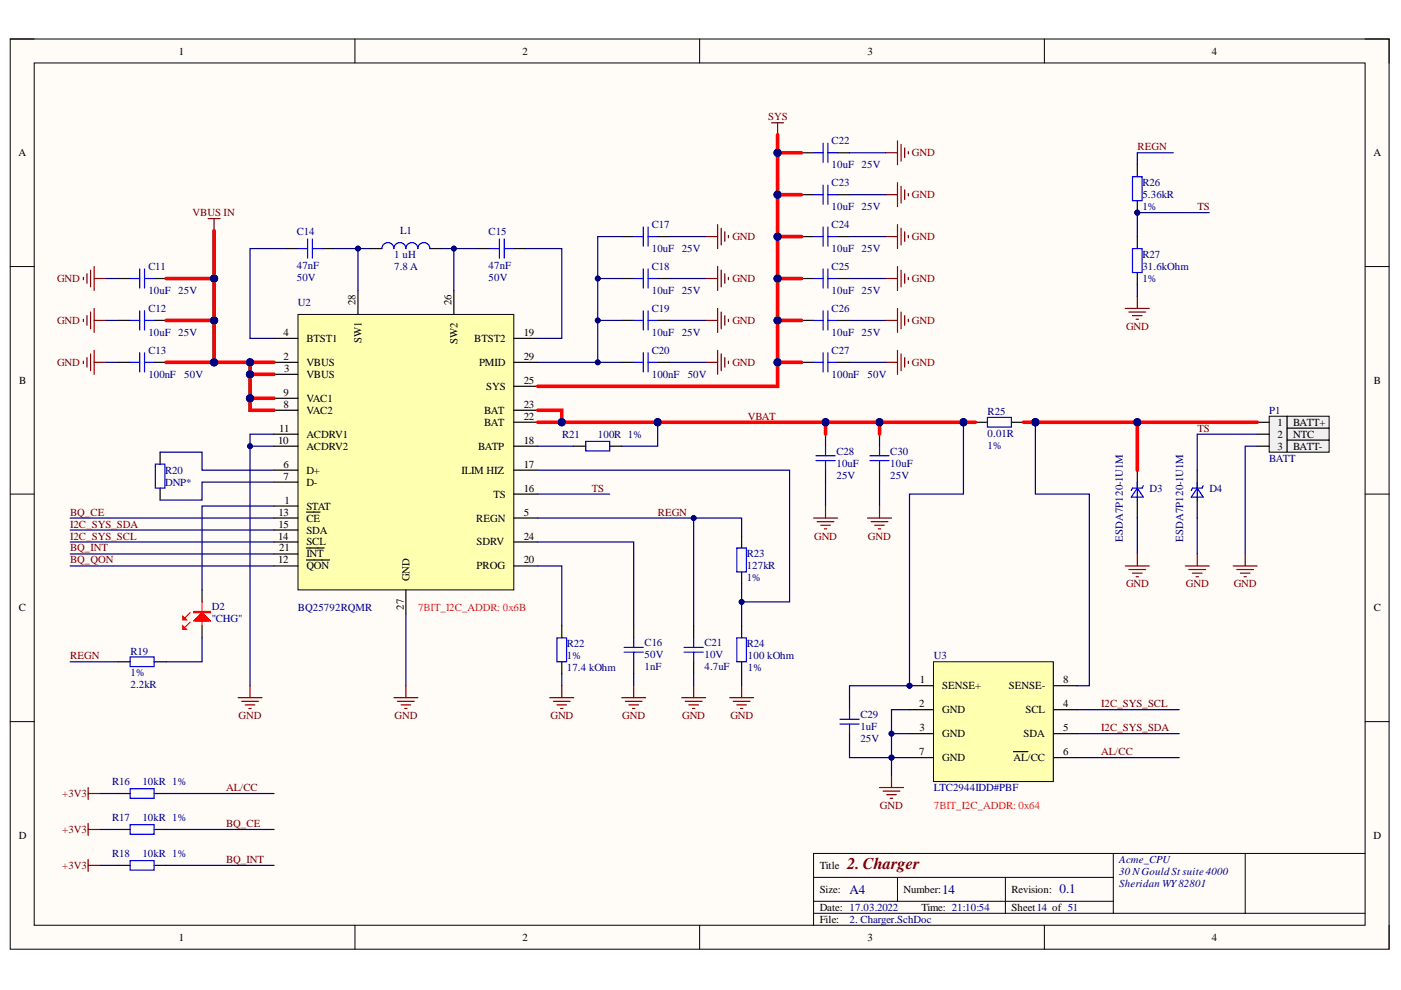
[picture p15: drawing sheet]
<svg xmlns="http://www.w3.org/2000/svg" width="297mm" height="210mm" viewBox="0 0 297 210" stroke-linecap="round" stroke-linejoin="round" font-family="sans-serif">
<defs><g id="words">
<text font-size="3.5" fill="#800000" x="179.6" y="184.3">2. Charger</text>
<g font-size="2.8" fill="#000080">
<text x="180.1" y="189.5">A4</text>
<text x="199.8" y="189.5">14</text>
<text x="224.6" y="189.2">0.1</text>
</g>
<g font-size="2.3">
<text x="37.9" y="11.6">1</text>
<text x="110.8" y="11.6">2</text>
<text x="183.9" y="11.6">3</text>
<text x="256.9" y="11.6">4</text>
<text x="3.9" y="33.1">A</text>
<text x="291.2" y="33.1">A</text>
<text x="75.4" y="64.6" transform="rotate(-90 75.4 64.6)">28</text>
<text x="95.7" y="64.6" transform="rotate(-90 95.7 64.6)">26</text>
<text x="60.1" y="71.2">4</text>
<text x="111" y="71.2">19</text>
<text x="60.1" y="76.3">2</text>
<text x="64.9" y="77.6">VBUS</text>
<text x="64.9" y="72.5">BTST1</text>
<text x="76.6" y="72.7" transform="rotate(-90 76.6 72.7)">SW1</text>
<text x="97" y="72.9" transform="rotate(-90 97 72.9)">SW2</text>
<text x="100.6" y="72.5">BTST2</text>
<text x="101.6" y="77.6">PMID</text>
<text x="111" y="76.3">29</text>
<text x="4.1" y="81.4">B</text>
<text x="60.1" y="83.9">9</text>
<text x="60.2" y="78.8">3</text>
<text x="64.9" y="80.1">VBUS</text>
<text x="103.1" y="82.6">SYS</text>
<text x="111" y="81.4">25</text>
<text x="291.3" y="81.4">B</text>
<text x="60.1" y="86.4">8</text>
<text x="64.9" y="87.7">VAC2</text>
<text x="64.9" y="85.2">VAC1</text>
<text x="102.7" y="87.7">BAT</text>
<text x="111" y="89">22</text>
<text x="111" y="86.4">23</text>
<text x="58.9" y="94.1">10</text>
<text x="59.2" y="91.5">11</text>
<text x="64.9" y="95.4">ACDRV2</text>
<text x="64.9" y="92.8">ACDRV1</text>
<text x="101.4" y="95.4">BATP</text>
<text x="102.7" y="90.2">BAT</text>
<text x="111" y="94.1">18</text>
<text x="270.9" y="90.2">1</text>
<text x="270.9" y="92.8">2</text>
<text x="270.9" y="95.4">3</text>
<text x="274.2" y="90.2">BATT+</text>
<text x="274.2" y="92.8">NTC</text>
<text x="274.2" y="95.4">BATT-</text>
<text x="60.1" y="99.2">6</text>
<text x="60.1" y="101.7">7</text>
<text x="64.9" y="100.4">D+</text>
<text x="97.8" y="100.4">ILIM HIZ</text>
<text x="111" y="99.2">17</text>
<text x="60.3" y="106.8">1</text>
<text x="64.9" y="103">D-</text>
<text x="104.6" y="105.5">TS</text>
<text x="111" y="104.3">16</text>
<text x="59" y="109.3">13</text>
<text x="59" y="111.9">15</text>
<text x="64.9" y="108.1">STAT</text>
<text x="64.9" y="110.6">CE</text>
<text x="64.9" y="113.1">SDA</text>
<text x="101" y="110.6">REGN</text>
<text x="111" y="109.3">5</text>
<text x="58.9" y="119.5">12</text>
<text x="58.9" y="114.4">14</text>
<text x="59.2" y="116.9">21</text>
<text x="64.9" y="115.7">SCL</text>
<text x="64.9" y="118.2">INT</text>
<text x="101.1" y="115.7">SDRV</text>
<text x="111" y="119.5">20</text>
<text x="111" y="114.4">24</text>
<text x="64.9" y="120.7">QON</text>
<text x="86.9" y="123.3" transform="rotate(-90 86.9 123.3)">GND</text>
<text x="101.1" y="120.7">PROG</text>
<text x="4" y="129.6">C</text>
<text x="85.6" y="129.3" transform="rotate(-90 85.6 129.3)">27</text>
<text x="291.3" y="129.6">C</text>
<text x="194.8" y="150">2</text>
<text x="195" y="144.9">1</text>
<text x="199.8" y="146.2">SENSE+</text>
<text x="213.9" y="146.2">SENSE-</text>
<text x="225.4" y="150">4</text>
<text x="225.4" y="144.9">8</text>
<text x="194.9" y="155">3</text>
<text x="199.8" y="151.2">GND</text>
<text x="217.4" y="151.2">SCL</text>
<text x="225.4" y="155">5</text>
<text x="194.8" y="160.1">7</text>
<text x="199.8" y="156.3">GND</text>
<text x="199.8" y="161.4">GND</text>
<text x="214.9" y="161.4">AL/CC</text>
<text x="217" y="156.3">SDA</text>
<text x="225.4" y="160.1">6</text>
<text x="4" y="177.8">D</text>
<text x="291.2" y="177.8">D</text>
<text x="173.8" y="184.3">Title</text>
<text x="173.8" y="189.3">Size:</text>
<text x="191.6" y="189.3">Number:</text>
<text x="214.5" y="189.3">Revision:</text>
<text x="173.8" y="193.1">Date: 17.03.2022</text>
<text x="173.8" y="195.7">File:</text>
<text x="195.4" y="193.1">Time: 21:10:54</text>
<text x="214.5" y="193.1">Sheet14 of 51</text>
<text x="37.9" y="199.5">1</text>
<text x="110.8" y="199.5">2</text>
<text x="183.9" y="199.5">3</text>
<text x="256.9" y="199.5">4</text>
</g>
<g font-size="2.3" fill="#800000">
<text x="162.9" y="25.5">SYS</text>
<text x="193.3" y="33.1">GND</text>
<text x="241.2" y="31.9">REGN</text>
<text x="193.3" y="42">GND</text>
<text x="40.8" y="45.8">VBUS IN</text>
<text x="253.9" y="44.5">TS</text>
<text x="155.3" y="50.9">GND</text>
<text x="193.3" y="50.9">GND</text>
<text x="12.1" y="59.8">GND</text>
<text x="155.3" y="59.8">GND</text>
<text x="193.3" y="59.8">GND</text>
<text x="12.1" y="68.7">GND</text>
<text x="155.3" y="68.7">GND</text>
<text x="193.3" y="68.7">GND</text>
<text x="238.7" y="70">GND</text>
<text x="12.1" y="77.6">GND</text>
<text x="155.3" y="77.6">GND</text>
<text x="193.3" y="77.6">GND</text>
<text x="158.6" y="89">VBAT</text>
<text x="253.9" y="91.5">TS</text>
<text x="125.5" y="104.3">TS</text>
<text x="14.9" y="109.3">BQ_CE</text>
<text x="14.9" y="111.9">I2C_SYS_SDA</text>
<text x="139.5" y="109.3">REGN</text>
<text x="14.9" y="116.9">BQ_INT</text>
<text x="14.9" y="119.5">BQ_QON</text>
<text x="14.9" y="114.4">I2C_SYS_SCL</text>
<text x="172.6" y="114.4">GND</text>
<text x="184" y="114.4">GND</text>
<text x="238.7" y="124.5">GND</text>
<text x="251.4" y="124.5">GND</text>
<text x="261.6" y="124.5">GND</text>
<text x="14.9" y="139.8">REGN</text>
<text x="233.5" y="150">I2C_SYS_SCL</text>
<text x="50.6" y="152.5">GND</text>
<text x="83.6" y="152.5">GND</text>
<text x="116.7" y="152.5">GND</text>
<text x="131.9" y="152.5">GND</text>
<text x="144.6" y="152.5">GND</text>
<text x="154.8" y="152.5">GND</text>
<text x="233.5" y="155">I2C_SYS_SDA</text>
<text x="233.5" y="160.1">AL/CC</text>
<text x="48" y="167.7">AL/CC</text>
<text x="13.2" y="169">+3V3</text>
<text x="186.6" y="171.5">GND</text>
<text x="13.2" y="176.6">+3V3</text>
<text x="48" y="175.3">BQ_CE</text>
<text x="13.2" y="184.3">+3V3</text>
<text x="48" y="183">BQ_INT</text>
</g>
<g font-size="2.3" fill="#000080">
<text x="176.3" y="35.7">10uF</text>
<text x="176.3" y="30.6">C22</text>
<text x="182.7" y="35.7">25V</text>
<text x="176.3" y="39.5">C23</text>
<text x="242.2" y="42">5.36kR</text>
<text x="242.2" y="39.5">R26</text>
<text x="176.3" y="44.5">10uF</text>
<text x="182.7" y="44.5">25V</text>
<text x="242.2" y="44.5">1%</text>
<text x="62.9" y="49.9">C14</text>
<text x="84.8" y="49.7">L1</text>
<text x="103.6" y="49.9">C15</text>
<text x="138.2" y="53.5">10uF</text>
<text x="138.2" y="48.3">C17</text>
<text x="144.5" y="53.5">25V</text>
<text x="176.3" y="53.5">10uF</text>
<text x="176.3" y="48.3">C24</text>
<text x="182.7" y="53.5">25V</text>
<text x="31.5" y="57.3">C11</text>
<text x="62.9" y="57">47nF</text>
<text x="62.9" y="59.6">50V</text>
<text x="83.6" y="54.7">1 uH</text>
<text x="83.6" y="57.3">7.8 A</text>
<text x="103.6" y="57">47nF</text>
<text x="103.6" y="59.6">50V</text>
<text x="138.2" y="57.3">C18</text>
<text x="176.3" y="57.3">C25</text>
<text x="242.2" y="57.3">31.6kOhm</text>
<text x="242.2" y="59.8">1%</text>
<text x="242.2" y="54.7">R27</text>
<text x="31.5" y="62.3">10uF</text>
<text x="37.8" y="62.3">25V</text>
<text x="63.2" y="64.9">U2</text>
<text x="138.2" y="62.3">10uF</text>
<text x="144.5" y="62.3">25V</text>
<text x="176.3" y="62.3">10uF</text>
<text x="182.7" y="62.3">25V</text>
<text x="31.5" y="71.2">10uF</text>
<text x="31.5" y="66.1">C12</text>
<text x="37.8" y="71.2">25V</text>
<text x="138.2" y="71.2">10uF</text>
<text x="138.2" y="66.1">C19</text>
<text x="144.5" y="71.2">25V</text>
<text x="176.3" y="71.2">10uF</text>
<text x="176.3" y="66.1">C26</text>
<text x="182.7" y="71.2">25V</text>
<text x="31.5" y="75">C13</text>
<text x="138.2" y="75">C20</text>
<text x="176.3" y="75">C27</text>
<text x="31.5" y="80.1">100nF</text>
<text x="39.1" y="80.1">50V</text>
<text x="138.2" y="80.1">100nF</text>
<text x="145.8" y="80.1">50V</text>
<text x="176.3" y="80.1">100nF</text>
<text x="183.9" y="80.1">50V</text>
<text x="209.4" y="87.9">R25</text>
<text x="269.1" y="87.7">P1</text>
<text x="119.2" y="92.8">R21</text>
<text x="126.8" y="92.8">100R 1%</text>
<text x="209.4" y="92.6">0.01R</text>
<text x="209.4" y="95.1">1%</text>
<text x="35" y="100.4">R20</text>
<text x="177.3" y="98.9">10uF</text>
<text x="177.3" y="101.5">25V</text>
<text x="177.3" y="96.4">C28</text>
<text x="188.8" y="98.9">10uF</text>
<text x="188.8" y="101.5">25V</text>
<text x="188.8" y="96.4">C30</text>
<text x="269.1" y="97.9">BATT</text>
<text x="35" y="103">DNP*</text>
<text x="243.7" y="104.3">D3</text>
<text x="256.4" y="104.3">D4</text>
<text x="158.3" y="118.2">R23</text>
<text x="238.1" y="114.9" transform="rotate(-90 238.1 114.9)">ESDA7P120-1U1M</text>
<text x="250.8" y="114.9" transform="rotate(-90 250.8 114.9)">ESDA7P120-1U1M</text>
<text x="158.3" y="120.7">127kR</text>
<text x="158.3" y="123.3">1%</text>
<text x="44.9" y="129.3">D2</text>
<text x="44.9" y="131.9">&quot;CHG&quot;</text>
<text x="63.2" y="129.6">BQ25792RQMR</text>
<text x="120.2" y="137.3">R22</text>
<text x="136.7" y="137">C16</text>
<text x="149.4" y="137">C21</text>
<text x="158.3" y="137.3">R24</text>
<text x="27.7" y="143.4">1%</text>
<text x="27.7" y="138.8">R19</text>
<text x="120.2" y="139.8">1%</text>
<text x="120.2" y="142.4">17.4 kOhm</text>
<text x="136.7" y="139.6">50V</text>
<text x="136.7" y="142.1">1nF</text>
<text x="149.4" y="139.6">10V</text>
<text x="149.4" y="142.1">4.7uF</text>
<text x="158.6" y="142.4">1%</text>
<text x="158.6" y="139.8">100 kOhm</text>
<text x="198" y="139.8">U3</text>
<text x="27.7" y="145.9">2.2kR</text>
<text x="182.4" y="154.8">1uF</text>
<text x="182.4" y="152.2">C29</text>
<text x="182.4" y="157.3">25V</text>
<text x="23.8" y="166.4">R16</text>
<text x="30.2" y="166.4">10kR 1%</text>
<text x="198" y="167.7">LTC2944IDD#PBF</text>
<text x="23.8" y="174">R17</text>
<text x="30.2" y="174">10kR 1%</text>
<text x="23.8" y="181.7">R18</text>
<text x="30.2" y="181.7">10kR 1%</text>
<text x="237.3" y="183">Acme_CPU</text>
<text x="237.3" y="185.5">30 NGould St suite 4000</text>
<text x="237.3" y="188.1">Sheridan WY82801</text>
<text x="180.1" y="195.7">2. Charger.SchDoc</text>
</g>
<g font-size="2.3" fill="#ee0e22">
<text x="88.6" y="129.6">7BIT_I2C_ADDR: 0x6B</text>
<text x="198" y="171.5">7BIT_I2C_ADDR: 0x64</text>
</g>
</g></defs>
<path d="M2.2 8.3h292.3v193h-292.3z" fill-rule="evenodd" fill="#fffcf8"/>
<path d="M2.2 8.3h292.3v193h-292.3z" fill="none" stroke="#000" stroke-width=".21"/>
<path d="M7.3 13.3h282.1v182.9h-282.1z" fill-rule="evenodd" fill="#fffcf8"/>
<g fill="none" stroke="#000" stroke-width=".21">
<path d="M2.2 8.3h5.1M7.3 13.3h282.1v182.9h-282.1zM75.3 8.3v5M148.3 8.3v5M221.4 8.3v5M289.4 8.3h5.1v5M2.2 56.5h5.1M289.4 56.5h5.1M2.2 104.8h5.1M289.4 104.8h5.1M2.2 153h5.1M289.4 153h5.1"/>
<path d="M75.3 196.2v5.1M148.3 196.2v5.1M172.5 186h63.5M172.5 193.6h116.9M172.5 191.1h63.5M190.3 186v5.1M213.2 186v7.6M221.4 196.2v5.1M236 180.9v12.7M264 180.9v12.7M289.4 180.9h-116.9v15.3M294.5 196.2v5.1"/>
</g>
<path d="M63.2 66.7h45.7v58.4h-45.7z" fill-rule="evenodd" fill="#ffffb0"/>
<path d="M63.2 66.7h45.7v58.4h-45.7z" fill="none" stroke="#000" stroke-width=".21"/>
<g fill="none" stroke="#000" stroke-width=".25">
<path d="M58.1 76.8h5.1M58.1 79.4h5.1M58.1 71.7h5.1M75.9 61.6v5.1M96.2 61.6v5.1M108.9 76.8h5.1M108.9 71.7h5.1M58.1 99.7h5.1M58.1 87h5.1M58.1 84.4h5.1M58.1 94.6h5.1M58.1 92.1h5.1"/>
<path d="M108.9 99.7h5.1M108.9 87h5.1M108.9 94.6h5.1M108.9 89.5h5.1M108.9 81.9h5.1M58.1 107.3h5.1M58.1 109.8h5.1M58.1 102.2h5.1M58.1 120h5.1M58.1 114.9h5.1M58.1 112.4h5.1M58.1 117.5h5.1"/>
<path d="M65 118.7h4.9M65 108.6h2.8M65 116.2h3.7M108.9 109.8h5.1M108.9 120h5.1M108.9 114.9h5.1M108.9 104.8h5.1M86.1 125.1v5.1"/>
</g>
<circle cx="192.8" cy="145.4" r=".51" fill="#000080"/>
<circle cx="192.8" cy="145.4" r=".51" fill="none" stroke="#000080" stroke-width=".21"/>
<path d="M197.9 140.3h25.4v25.4h-25.4z" fill-rule="evenodd" fill="#ffffb0"/>
<path d="M197.9 140.3h25.4v25.4h-25.4z" fill="none" stroke="#000" stroke-width=".21"/>
<path d="M192.8 145.4h5.1" fill="none" stroke="#000" stroke-width=".25"/>
<circle cx="192.8" cy="145.4" r=".51" fill="#000080"/>
<circle cx="192.8" cy="145.4" r=".51" fill="none" stroke="#000080" stroke-width=".21"/>
<path d="M241.1 50.2v2.5M241.1 57.8v2.5M192.8 150.5h5.1M192.8 155.6h5.1M214.9 159.4h3M223.3 150.5h5.1M223.3 155.6h5.1M223.3 145.4h5.1M192.8 160.6h5.1M223.3 160.6h5.1" fill="none" stroke="#000" stroke-width=".25"/>
<path d="M83.5 147.9h5.1M84.3 148.7h3.5M85 149.5h2.1M85.8 150.2h.5M86.1 145.4v2.5M116.6 147.9h5M117.3 148.7h3.6M118.1 149.5h2M118.9 150.2h.5M119.1 145.4v2.5" fill="none" stroke="#800000" stroke-width=".25"/>
<path d="M240.1 52.7h2v5.1h-2z" fill="none" stroke="#00f" stroke-width=".25"/>
<circle cx="241.1" cy="45.1" r=".51" fill="#000080"/>
<circle cx="241.1" cy="45.1" r=".51" fill="none" stroke="#000080" stroke-width=".21"/>
<path d="M241.1 42.5v2.6" fill="none" stroke="#000" stroke-width=".25"/>
<circle cx="241.1" cy="45.1" r=".51" fill="#000080"/>
<circle cx="241.1" cy="45.1" r=".51" fill="none" stroke="#000080" stroke-width=".21"/>
<g fill="none" stroke="#000" stroke-width=".25">
<path d="M169.9 32.4h2.6M177.6 32.4h2.5M241.1 34.9v2.6M25 59.1h2.6M32.7 59.1h2.5M60.6 52.7h2.6M68.3 52.7h2.5M78.4 52.7h2.6M91.1 52.7h2.6M101.3 52.7h2.6M108.9 52.7h2.6M131.8 59.1h2.6"/>
<path d="M131.8 50.2h2.6M139.4 59.1h2.6M139.4 50.2h2.6M169.9 59.1h2.6M169.9 50.2h2.6M169.9 41.3h2.6M177.6 59.1h2.5M177.6 50.2h2.5M177.6 41.3h2.5M25 67.9h2.6M25 76.8h2.6M32.7 67.9h2.5"/>
<path d="M32.7 76.8h2.5M131.8 67.9h2.6M131.8 76.8h2.6M139.4 67.9h2.6M139.4 76.8h2.6M169.9 67.9h2.6M169.9 76.8h2.6M177.6 67.9h2.5M177.6 76.8h2.5M121.6 94.6h2.6M129.3 94.6h2.5M175 92.1v2.5"/>
<path d="M175 99.7v2.5M186.5 92.1v2.5M186.5 99.7v2.5M206.8 89.5h2.6M214.4 89.5h2.6M157.2 113.6v2.6M134.4 132.7v2.5M147.1 132.7v2.5M157.2 121.3v2.5M157.2 132.7v2.5M134.4 140.3v2.6M147.1 140.3v2.6"/>
<path d="M157.2 140.3v2.6M180.1 147.9v2.6M180.1 155.6v2.5"/>
</g>
<g fill="none" stroke="#00f" stroke-width=".25">
<path d="M172.5 32.4h2M174.5 30.4v4M174.5 39.2v4.1M175.5 30.4v4M175.5 39.2v4.1M175.5 32.4h2.1M240.1 37.5h2v5h-2zM27.6 59.1h2M29.6 57v4.1M30.6 57v4.1M30.6 59.1h2.1M63.2 52.7h2"/>
<path d="M65.2 50.7v4M66.2 52.7h2.1M66.2 50.7v4M81 52.7a1.27 1.27 0 0 1 1.2-1.3 1.27 1.27 0 0 1 1.3 1.3 1.27 1.27 0 0 1 1.3-1.3 1.27 1.27 0 0 1 1.3 1.3 1.27 1.27 0 0 1 1.2-1.3 1.27 1.27 0 0 1 1.3 1.3 1.27 1.27 0 0 1 1.3-1.3 1.27 1.27 0 0 1 1.2 1.3M103.9 52.7h2M105.9 50.7v4M106.9 50.7v4M106.9 52.7h2M134.4 59.1h2M134.4 50.2h2M136.4 48.1v4.1M136.4 57v4.1"/>
<path d="M137.4 59.1h2M137.4 48.1v4.1M137.4 57v4.1M137.4 50.2h2M172.5 59.1h2M172.5 50.2h2M172.5 41.3h2M174.5 48.1v4.1M174.5 57v4.1M175.5 59.1h2.1M175.5 50.2h2.1M175.5 48.1v4.1"/>
<path d="M175.5 57v4.1M175.5 41.3h2.1M27.6 67.9h2M27.6 76.8h2M29.6 65.9v4.1M29.6 74.8v4.1M30.6 65.9v4.1M30.6 74.8v4.1M30.6 67.9h2.1M30.6 76.8h2.1M134.4 67.9h2M134.4 76.8h2"/>
<path d="M136.4 65.9v4.1M136.4 74.8v4.1M137.4 67.9h2M137.4 76.8h2M137.4 65.9v4.1M137.4 74.8v4.1M172.5 67.9h2M172.5 76.8h2M174.5 65.9v4.1M174.5 74.8v4.1M175.5 67.9h2.1M175.5 76.8h2.1"/>
<path d="M175.5 65.9v4.1M175.5 74.8v4.1M124.2 93.6h5.1v2h-5.1zM173 97.7h4.1M173 96.6h4.1M175 94.6v2M175 97.7v2M184.4 97.7h4.1M184.4 96.6h4.1M186.5 94.6v2M186.5 97.7v2M209.4 88.5h5v2h-5z"/>
<path d="M156.2 116.2h2.1v5.1h-2.1zM132.3 137.3h4.1M132.3 138.3h4.1M134.4 135.2v2.1M134.4 138.3v2M145 137.3h4.1M145 138.3h4.1M147.1 135.2v2.1M147.1 138.3v2M156.2 135.2h2.1v5.1h-2.1zM178.1 153.5h4.1M178.1 152.5h4.1"/>
<path d="M180.1 150.5v2M180.1 153.5v2.1"/>
</g>
<g fill="none" stroke="#800000" stroke-width=".25">
<path d="M163.6 26h2.5M164.9 26v2.6M187.7 32.4h2.6M190.3 29.9v5M190.3 38.7v5.1M191 30.6v3.6M191 39.5v3.6M191.8 31.4v2M192.6 32.1v.5M17.7 58.8v.5M18.4 58v2.1M19.2 57.3v3.5"/>
<path d="M20 56.5v5.1M20 59.1h2.5M44.1 46.4h2.6M45.4 46.4v2.5M149.6 59.1h2.6M149.6 50.2h2.6M152.2 47.6v5.1M152.2 56.5v5.1M152.9 48.4v3.5M152.9 57.3v3.5M153.7 49.1v2.1M153.7 58v2.1"/>
<path d="M154.4 49.9v.5M154.4 58.8v.5M187.7 59.1h2.6M187.7 50.2h2.6M187.7 41.3h2.6M190.3 47.6v5.1M190.3 56.5v5.1M191 48.4v3.5M191 57.3v3.5M191.8 40.3v2M191.8 49.1v2.1M191.8 58v2.1"/>
<path d="M192.6 41v.5M192.6 49.9v.5M192.6 58.8v.5M17.7 67.7v.5M17.7 76.6v.5M18.4 66.9v2.1M18.4 75.8v2M19.2 66.2v3.5M19.2 75v3.6M20 65.4v5.1M20 74.3v5.1M20 76.8h2.5"/>
<path d="M20 67.9h2.5M149.6 76.8h2.6M149.6 67.9h2.6M152.2 65.4v5.1M152.2 74.3v5.1M152.9 66.2v3.5M152.9 75v3.6M153.7 66.9v2.1M153.7 75.8v2M154.4 67.7v.5M154.4 76.6v.5M187.7 76.8h2.6"/>
<path d="M187.7 67.9h2.6M190.3 65.4v5.1M190.3 74.3v5.1M191 66.2v3.5M191 75.1v3.5M191.8 66.9v2.1M191.8 75.8v2M192.6 67.7v.5M192.6 76.6v.5M238.6 65.4h5.1M239.3 66.2h3.6M240.1 66.9h2"/>
<path d="M240.9 67.7h.5M241.1 62.9v2.5M172.5 109.8h5.1M173.3 110.6h3.5M174 111.4h2.1M174.8 112.1h.5M175 107.3v2.5M183.9 109.8h5.1M184.7 110.6h3.6M185.5 111.4h2M186.2 112.1h.5M186.5 107.3v2.5"/>
<path d="M238.6 120h5.1M241.1 117.5v2.5M239.3 120.8h3.6M240.1 121.5h2M240.9 122.3h.5M50.5 147.9h5.1M51.2 148.7h3.6M52 149.5h2M52.8 150.2h.5M53 145.4v2.5M131.8 147.9h5.1M132.6 148.7h3.5"/>
<path d="M133.3 149.5h2.1M134.1 150.2h.5M134.4 145.4v2.5M144.5 147.9h5.1M145.3 148.7h3.5M146.1 149.5h2M146.8 150.2h.5M147.1 145.4v2.5M154.7 147.9h5.1M155.5 148.7h3.5M156.2 149.5h2.1M157 150.2h.5"/>
<path d="M157.2 145.4v2.5M186.5 167h5.1M187.2 167.7h3.6M188 168.5h2M188.8 169.3h.5M189 164.4v2.6"/>
</g>
<path d="M40.3 129.9l-1 1M40.3 131.9l-1 1" fill="none" stroke="#f00" stroke-width=".25"/>
<path d="M38.8 130.7l.7 .7h-.7z" fill="#f00"/>
<path d="M38.8 130.7l.7 .7h-.7z" fill="none" stroke="#f00" stroke-width=".25"/>
<path d="M38.8 132.7l.7 .8h-.7z" fill="#f00"/>
<g fill="none" stroke="#f00" stroke-width=".25">
<path d="M38.8 132.7l.7 .8h-.7zM41.1 129.6h3.5v.3h-3.5zM41.3 131.4h3.1M41.6 131.7v-.5h2.5v.5M41.8 131.7v-.8h2.1v.8M42.1 131.7v-1h1.5v1M42.3 131.7v-1.3h1.1v1.3M42.6 129.6v.3M42.6 130.2v1.5M42.6 130.2l-1.5 1.5h3.5l-1.5-1.5M42.6 130.2h.5M42.8 127.6v5.1"/>
<path d="M43.1 129.6v.3M43.1 130.2v1.5"/>
</g>
<g fill="none" stroke="#000" stroke-width=".25">
<path d="M33.9 95.9v2.5M33.9 103.5v2.5M42.8 125.1v2.5M42.8 132.7v2.5M119.1 132.7v2.5M25 140.3h2.6M32.7 140.3h2.5M119.1 140.3v2.6M25 168.2h2.6M25.1 175.9h2.5M32.7 168.2h2.5M32.7 175.9h2.5"/>
<path d="M25.1 183.5h2.5M32.7 183.5h2.5"/>
</g>
<path d="M32.9 98.4h2.1v5.1h-2.1zM27.6 139.3h5.1v2h-5.1zM118.1 135.2h2v5.1h-2zM27.6 167.2h5.1v2.1h-5.1zM27.6 174.8h5.1v2.1h-5.1zM27.6 182.5h5.1v2h-5.1z" fill="none" stroke="#00f" stroke-width=".25"/>
<path d="M18.7 174.6v2.5M18.7 175.9h2.5M18.7 167v2.5M18.7 168.2h2.5M18.7 182.2v2.5M18.7 183.5h2.5" fill="none" stroke="#800000" stroke-width=".25"/>
<path d="M269.1 88.3h3.8v7.6h-3.8z" fill-rule="evenodd" fill="#f0f0f0"/>
<path d="M269.1 88.3h3.8v7.6h-3.8z" fill="none" stroke="#000" stroke-width=".21"/>
<path d="M272.9 88.3h8.9v2.5h-8.9z" fill-rule="evenodd" fill="#f0f0f0"/>
<path d="M272.9 88.3h8.9v2.5h-8.9z" fill="none" stroke="#000" stroke-width=".21"/>
<path d="M272.9 90.8h8.9v2.5h-8.9z" fill-rule="evenodd" fill="#f0f0f0"/>
<path d="M272.9 90.8h8.9v2.5h-8.9z" fill="none" stroke="#000" stroke-width=".21"/>
<path d="M272.9 93.3h8.9v2.6h-8.9z" fill-rule="evenodd" fill="#f0f0f0"/>
<path d="M272.9 93.3h8.9v2.6h-8.9z" fill="none" stroke="#000" stroke-width=".21"/>
<path d="M241.1 99.7v3.8M253.8 99.7v3.8M266.5 89.5h2.6M266.5 92.1h2.6M266.5 94.6h2.6M241.1 106v3.8M253.8 106v3.8" fill="none" stroke="#000" stroke-width=".25"/>
<path d="M241.1 103.5l1.3 1.9h-2.5zM241.1 102.2v3.8M242.4 103l-.3 .5h-2l-.2 .5M253.8 103.5l1.3 1.9h-2.5zM253.8 102.2v3.8M255.1 103l-.2 .5h-2.1l-.2 .5" fill="none" stroke="#00f" stroke-width=".25"/>
<path d="M251.3 120h5.1M253.8 117.5v2.5M261.5 120h5M264 117.5v2.5M252.1 120.8h3.5M252.8 121.5h2.1M253.6 122.3h.5M262.2 120.8h3.6M263 121.5h2M263.8 122.3h.5" fill="none" stroke="#800000" stroke-width=".25"/>
<path d="M256.4 45.1h-15.3v5.1M241.1 60.3v2.6M114 120h5.1v12.7M86.1 130.2v15.2M119.1 142.9v2.5" fill="none" stroke="#000080" stroke-width=".25"/>
<circle cx="241.1" cy="45.1" r=".51" fill="#000080"/>
<circle cx="241.1" cy="45.1" r=".51" fill="none" stroke="#000080" stroke-width=".21"/>
<path d="M248.8 32.4h-7.7v2.5M114 109.8h33.1v22.9M114 104.8h15.3M147.1 142.9v2.5" fill="none" stroke="#000080" stroke-width=".25"/>
<circle cx="147.1" cy="109.8" r=".51" fill="#000080"/>
<circle cx="147.1" cy="109.8" r=".51" fill="none" stroke="#000080" stroke-width=".21"/>
<path d="M78.4 52.7h-2.5v8.9M114 114.9h20.4v17.8M134.4 142.9v2.5" fill="none" stroke="#000080" stroke-width=".25"/>
<circle cx="75.9" cy="52.7" r=".51" fill="#000080"/>
<circle cx="75.9" cy="52.7" r=".51" fill="none" stroke="#000080" stroke-width=".21"/>
<path d="M93.7 52.7h2.5v8.9" fill="none" stroke="#000080" stroke-width=".25"/>
<circle cx="96.2" cy="52.7" r=".51" fill="#000080"/>
<circle cx="96.2" cy="52.7" r=".51" fill="none" stroke="#000080" stroke-width=".21"/>
<path d="M70.8 52.7h5.1" fill="none" stroke="#000080" stroke-width=".25"/>
<circle cx="75.9" cy="52.7" r=".51" fill="#000080"/>
<circle cx="75.9" cy="52.7" r=".51" fill="none" stroke="#000080" stroke-width=".21"/>
<path d="M96.2 52.7h5.1" fill="none" stroke="#000080" stroke-width=".25"/>
<circle cx="96.2" cy="52.7" r=".51" fill="#000080"/>
<circle cx="96.2" cy="52.7" r=".51" fill="none" stroke="#000080" stroke-width=".21"/>
<path d="M60.6 52.7h-7.6v19h5.1M111.5 52.7h7.6v19h-5.1M58.1 92.1h-5.1v53.3" fill="none" stroke="#000080" stroke-width=".25"/>
<circle cx="53" cy="94.6" r=".51" fill="#000080"/>
<circle cx="53" cy="94.6" r=".51" fill="none" stroke="#000080" stroke-width=".21"/>
<path d="M53 94.6h5.1" fill="none" stroke="#000080" stroke-width=".25"/>
<circle cx="53" cy="94.6" r=".51" fill="#000080"/>
<circle cx="53" cy="94.6" r=".51" fill="none" stroke="#000080" stroke-width=".21"/>
<path d="M58.1 76.8h-5.1v10.2h5.1" fill="none" stroke="#f00" stroke-width=".76"/>
<circle cx="53" cy="76.8" r=".76" fill="#000080"/>
<circle cx="53" cy="76.8" r=".76" fill="none" stroke="#000080" stroke-width=".21"/>
<circle cx="53" cy="79.4" r=".76" fill="#000080"/>
<circle cx="53" cy="79.4" r=".76" fill="none" stroke="#000080" stroke-width=".21"/>
<circle cx="53" cy="84.4" r=".76" fill="#000080"/>
<circle cx="53" cy="84.4" r=".76" fill="none" stroke="#000080" stroke-width=".21"/>
<path d="M53 84.4h5.1" fill="none" stroke="#f00" stroke-width=".76"/>
<circle cx="53" cy="84.4" r=".76" fill="#000080"/>
<circle cx="53" cy="84.4" r=".76" fill="none" stroke="#000080" stroke-width=".21"/>
<path d="M53 79.4h5.1" fill="none" stroke="#f00" stroke-width=".76"/>
<circle cx="53" cy="79.4" r=".76" fill="#000080"/>
<circle cx="53" cy="79.4" r=".76" fill="none" stroke="#000080" stroke-width=".21"/>
<path d="M22.5 59.1h2.5M22.5 76.8h2.5M22.5 67.9h2.5" fill="none" stroke="#000080" stroke-width=".25"/>
<path d="M35.2 67.9h10.2" fill="none" stroke="#f00" stroke-width=".76"/>
<circle cx="45.4" cy="67.9" r=".76" fill="#000080"/>
<circle cx="45.4" cy="67.9" r=".76" fill="none" stroke="#000080" stroke-width=".21"/>
<path d="M126.7 59.1h5.1" fill="none" stroke="#000080" stroke-width=".25"/>
<circle cx="126.7" cy="59.1" r=".51" fill="#000080"/>
<circle cx="126.7" cy="59.1" r=".51" fill="none" stroke="#000080" stroke-width=".21"/>
<path d="M126.7 67.9h5.1" fill="none" stroke="#000080" stroke-width=".25"/>
<circle cx="126.7" cy="67.9" r=".51" fill="#000080"/>
<circle cx="126.7" cy="67.9" r=".51" fill="none" stroke="#000080" stroke-width=".21"/>
<path d="M142 59.1h7.6M142 50.2h7.6M142 76.8h7.6M142 67.9h7.6" fill="none" stroke="#000080" stroke-width=".25"/>
<path d="M35.2 59.1h10.2" fill="none" stroke="#f00" stroke-width=".76"/>
<circle cx="45.4" cy="59.1" r=".76" fill="#000080"/>
<circle cx="45.4" cy="59.1" r=".76" fill="none" stroke="#000080" stroke-width=".21"/>
<path d="M35.2 76.8h17.8" fill="none" stroke="#f00" stroke-width=".76"/>
<circle cx="45.4" cy="76.8" r=".76" fill="#000080"/>
<circle cx="45.4" cy="76.8" r=".76" fill="none" stroke="#000080" stroke-width=".21"/>
<circle cx="53" cy="76.8" r=".76" fill="#000080"/>
<circle cx="53" cy="76.8" r=".76" fill="none" stroke="#000080" stroke-width=".21"/>
<path d="M45.4 48.9v27.9" fill="none" stroke="#f00" stroke-width=".76"/>
<circle cx="45.4" cy="59.1" r=".76" fill="#000080"/>
<circle cx="45.4" cy="59.1" r=".76" fill="none" stroke="#000080" stroke-width=".21"/>
<circle cx="45.4" cy="67.9" r=".76" fill="#000080"/>
<circle cx="45.4" cy="67.9" r=".76" fill="none" stroke="#000080" stroke-width=".21"/>
<circle cx="45.4" cy="76.8" r=".76" fill="#000080"/>
<circle cx="45.4" cy="76.8" r=".76" fill="none" stroke="#000080" stroke-width=".21"/>
<path d="M114 76.8h17.8" fill="none" stroke="#000080" stroke-width=".25"/>
<circle cx="126.7" cy="76.8" r=".51" fill="#000080"/>
<circle cx="126.7" cy="76.8" r=".51" fill="none" stroke="#000080" stroke-width=".21"/>
<path d="M131.8 50.2h-5.1v26.6" fill="none" stroke="#000080" stroke-width=".25"/>
<circle cx="126.7" cy="76.8" r=".51" fill="#000080"/>
<circle cx="126.7" cy="76.8" r=".51" fill="none" stroke="#000080" stroke-width=".21"/>
<circle cx="126.7" cy="67.9" r=".51" fill="#000080"/>
<circle cx="126.7" cy="67.9" r=".51" fill="none" stroke="#000080" stroke-width=".21"/>
<circle cx="126.7" cy="59.1" r=".51" fill="#000080"/>
<circle cx="126.7" cy="59.1" r=".51" fill="none" stroke="#000080" stroke-width=".21"/>
<path d="M164.9 59.1h5" fill="none" stroke="#f00" stroke-width=".76"/>
<circle cx="164.9" cy="59.1" r=".76" fill="#000080"/>
<circle cx="164.9" cy="59.1" r=".76" fill="none" stroke="#000080" stroke-width=".21"/>
<path d="M164.9 67.9h5" fill="none" stroke="#f00" stroke-width=".76"/>
<circle cx="164.9" cy="67.9" r=".76" fill="#000080"/>
<circle cx="164.9" cy="67.9" r=".76" fill="none" stroke="#000080" stroke-width=".21"/>
<path d="M180.1 59.1h7.6M180.1 50.2h7.6M180.1 76.8h7.6M180.1 67.9h7.6" fill="none" stroke="#000080" stroke-width=".25"/>
<path d="M169.9 50.2h-5v31.7h-50.9" fill="none" stroke="#f00" stroke-width=".76"/>
<circle cx="164.9" cy="76.8" r=".76" fill="#000080"/>
<circle cx="164.9" cy="76.8" r=".76" fill="none" stroke="#000080" stroke-width=".21"/>
<circle cx="164.9" cy="67.9" r=".76" fill="#000080"/>
<circle cx="164.9" cy="67.9" r=".76" fill="none" stroke="#000080" stroke-width=".21"/>
<circle cx="164.9" cy="59.1" r=".76" fill="#000080"/>
<circle cx="164.9" cy="59.1" r=".76" fill="none" stroke="#000080" stroke-width=".21"/>
<circle cx="164.9" cy="50.2" r=".76" fill="#000080"/>
<circle cx="164.9" cy="50.2" r=".76" fill="none" stroke="#000080" stroke-width=".21"/>
<path d="M164.9 76.8h5" fill="none" stroke="#f00" stroke-width=".76"/>
<circle cx="164.9" cy="76.8" r=".76" fill="#000080"/>
<circle cx="164.9" cy="76.8" r=".76" fill="none" stroke="#000080" stroke-width=".21"/>
<path d="M180.1 32.4h7.6M180.1 41.3h7.6" fill="none" stroke="#000080" stroke-width=".25"/>
<path d="M169.9 32.4h-5v17.8" fill="none" stroke="#f00" stroke-width=".76"/>
<circle cx="164.9" cy="50.2" r=".76" fill="#000080"/>
<circle cx="164.9" cy="50.2" r=".76" fill="none" stroke="#000080" stroke-width=".21"/>
<circle cx="164.9" cy="41.3" r=".76" fill="#000080"/>
<circle cx="164.9" cy="41.3" r=".76" fill="none" stroke="#000080" stroke-width=".21"/>
<circle cx="164.9" cy="32.4" r=".76" fill="#000080"/>
<circle cx="164.9" cy="32.4" r=".76" fill="none" stroke="#000080" stroke-width=".21"/>
<path d="M164.9 41.3h5" fill="none" stroke="#f00" stroke-width=".76"/>
<circle cx="164.9" cy="41.3" r=".76" fill="#000080"/>
<circle cx="164.9" cy="41.3" r=".76" fill="none" stroke="#000080" stroke-width=".21"/>
<path d="M164.9 28.6v3.8" fill="none" stroke="#f00" stroke-width=".76"/>
<circle cx="164.9" cy="32.4" r=".76" fill="#000080"/>
<circle cx="164.9" cy="32.4" r=".76" fill="none" stroke="#000080" stroke-width=".21"/>
<path d="M114 87h5.1v2.5" fill="none" stroke="#f00" stroke-width=".76"/>
<circle cx="119.1" cy="89.5" r=".76" fill="#000080"/>
<circle cx="119.1" cy="89.5" r=".76" fill="none" stroke="#000080" stroke-width=".21"/>
<path d="M175 89.5v2.6" fill="none" stroke="#f00" stroke-width=".76"/>
<circle cx="175" cy="89.5" r=".76" fill="#000080"/>
<circle cx="175" cy="89.5" r=".76" fill="none" stroke="#000080" stroke-width=".21"/>
<path d="M186.5 89.5v2.6" fill="none" stroke="#f00" stroke-width=".76"/>
<circle cx="186.5" cy="89.5" r=".76" fill="#000080"/>
<circle cx="186.5" cy="89.5" r=".76" fill="none" stroke="#000080" stroke-width=".21"/>
<path d="M219.5 89.5v15.3h11.5v40.6M175 102.2v5.1M186.5 102.2v5.1" fill="none" stroke="#000080" stroke-width=".25"/>
<circle cx="219.5" cy="89.5" r=".76" fill="#000080"/>
<circle cx="219.5" cy="89.5" r=".76" fill="none" stroke="#000080" stroke-width=".21"/>
<path d="M204.3 89.5v15.3h-11.5v40.6h-12.7v2.5" fill="none" stroke="#000080" stroke-width=".25"/>
<circle cx="192.8" cy="145.4" r=".51" fill="#000080"/>
<circle cx="192.8" cy="145.4" r=".51" fill="none" stroke="#000080" stroke-width=".21"/>
<circle cx="204.3" cy="89.5" r=".76" fill="#000080"/>
<circle cx="204.3" cy="89.5" r=".76" fill="none" stroke="#000080" stroke-width=".21"/>
<path d="M180.1 158.1v2.5h12.7" fill="none" stroke="#000080" stroke-width=".25"/>
<circle cx="189" cy="160.6" r=".51" fill="#000080"/>
<circle cx="189" cy="160.6" r=".51" fill="none" stroke="#000080" stroke-width=".21"/>
<path d="M189 160.6v3.8" fill="none" stroke="#000080" stroke-width=".25"/>
<circle cx="189" cy="160.6" r=".51" fill="#000080"/>
<circle cx="189" cy="160.6" r=".51" fill="none" stroke="#000080" stroke-width=".21"/>
<path d="M192.8 150.5h-3.8v10.1" fill="none" stroke="#000080" stroke-width=".25"/>
<circle cx="189" cy="160.6" r=".51" fill="#000080"/>
<circle cx="189" cy="160.6" r=".51" fill="none" stroke="#000080" stroke-width=".21"/>
<circle cx="189" cy="155.5" r=".51" fill="#000080"/>
<circle cx="189" cy="155.5" r=".51" fill="none" stroke="#000080" stroke-width=".21"/>
<path d="M189 155.6h3.8" fill="none" stroke="#000080" stroke-width=".25"/>
<circle cx="189" cy="155.5" r=".51" fill="#000080"/>
<circle cx="189" cy="155.5" r=".51" fill="none" stroke="#000080" stroke-width=".21"/>
<path d="M219.5 89.5h47" fill="none" stroke="#f00" stroke-width=".76"/>
<circle cx="219.5" cy="89.5" r=".76" fill="#000080"/>
<circle cx="219.5" cy="89.5" r=".76" fill="none" stroke="#000080" stroke-width=".21"/>
<circle cx="241.1" cy="89.5" r=".76" fill="#000080"/>
<circle cx="241.1" cy="89.5" r=".76" fill="none" stroke="#000080" stroke-width=".21"/>
<path d="M114 94.6h7.6M139.4 89.5v5.1h-7.6" fill="none" stroke="#000080" stroke-width=".25"/>
<circle cx="139.4" cy="89.5" r=".76" fill="#000080"/>
<circle cx="139.4" cy="89.5" r=".76" fill="none" stroke="#000080" stroke-width=".21"/>
<path d="M147.1 109.8h10.1v3.8" fill="none" stroke="#000080" stroke-width=".25"/>
<circle cx="147.1" cy="109.8" r=".51" fill="#000080"/>
<circle cx="147.1" cy="109.8" r=".51" fill="none" stroke="#000080" stroke-width=".21"/>
<path d="M114 99.7h53.4v27.9h-10.2M157.2 142.9v2.5" fill="none" stroke="#000080" stroke-width=".25"/>
<circle cx="157.2" cy="127.6" r=".51" fill="#000080"/>
<circle cx="157.2" cy="127.6" r=".51" fill="none" stroke="#000080" stroke-width=".21"/>
<path d="M157.2 123.8v8.9" fill="none" stroke="#000080" stroke-width=".25"/>
<circle cx="157.2" cy="127.6" r=".51" fill="#000080"/>
<circle cx="157.2" cy="127.6" r=".51" fill="none" stroke="#000080" stroke-width=".21"/>
<g fill="none" stroke="#000080" stroke-width=".25">
<path d="M33.9 95.9h8.9v3.8h15.3M14.9 109.8h43.2M14.9 112.4h43.2M14.9 114.9h43.2M14.9 117.5h43.2M14.9 120h43.2M58.1 107.3h-15.3v17.8M58.1 102.2h-15.3v3.8h-8.9M42.8 135.2v5.1h-7.6M14.9 140.3h10.1M228.4 150.5h21.6M228.4 155.6h21.6"/>
<path d="M21.2 168.2h3.8M21.2 175.9h3.9M35.2 168.2h22.9M35.2 175.9h22.9M228.4 160.6h21.6M21.2 183.5h3.9M35.2 183.5h22.9"/>
</g>
<path d="M114 89.5h92.8" fill="none" stroke="#f00" stroke-width=".76"/>
<circle cx="119.1" cy="89.5" r=".76" fill="#000080"/>
<circle cx="119.1" cy="89.5" r=".76" fill="none" stroke="#000080" stroke-width=".21"/>
<circle cx="139.4" cy="89.5" r=".76" fill="#000080"/>
<circle cx="139.4" cy="89.5" r=".76" fill="none" stroke="#000080" stroke-width=".21"/>
<circle cx="175" cy="89.5" r=".76" fill="#000080"/>
<circle cx="175" cy="89.5" r=".76" fill="none" stroke="#000080" stroke-width=".21"/>
<circle cx="186.5" cy="89.5" r=".76" fill="#000080"/>
<circle cx="186.5" cy="89.5" r=".76" fill="none" stroke="#000080" stroke-width=".21"/>
<circle cx="204.3" cy="89.5" r=".76" fill="#000080"/>
<circle cx="204.3" cy="89.5" r=".76" fill="none" stroke="#000080" stroke-width=".21"/>
<path d="M217 89.5h2.5" fill="none" stroke="#f00" stroke-width=".76"/>
<circle cx="219.5" cy="89.5" r=".76" fill="#000080"/>
<circle cx="219.5" cy="89.5" r=".76" fill="none" stroke="#000080" stroke-width=".21"/>
<path d="M266.5 94.6h-2.5v22.9M266.5 92.1h-12.7v7.6M241.1 109.8v7.7M253.8 109.8v7.7" fill="none" stroke="#000080" stroke-width=".25"/>
<path d="M241.1 89.5v10.2" fill="none" stroke="#f00" stroke-width=".76"/>
<circle cx="241.1" cy="89.5" r=".76" fill="#000080"/>
<circle cx="241.1" cy="89.5" r=".76" fill="none" stroke="#000080" stroke-width=".21"/>
<path d="M228.4 145.4h2.6" fill="none" stroke="#000080" stroke-width=".25"/>
<use href="#words"/>
</svg>
